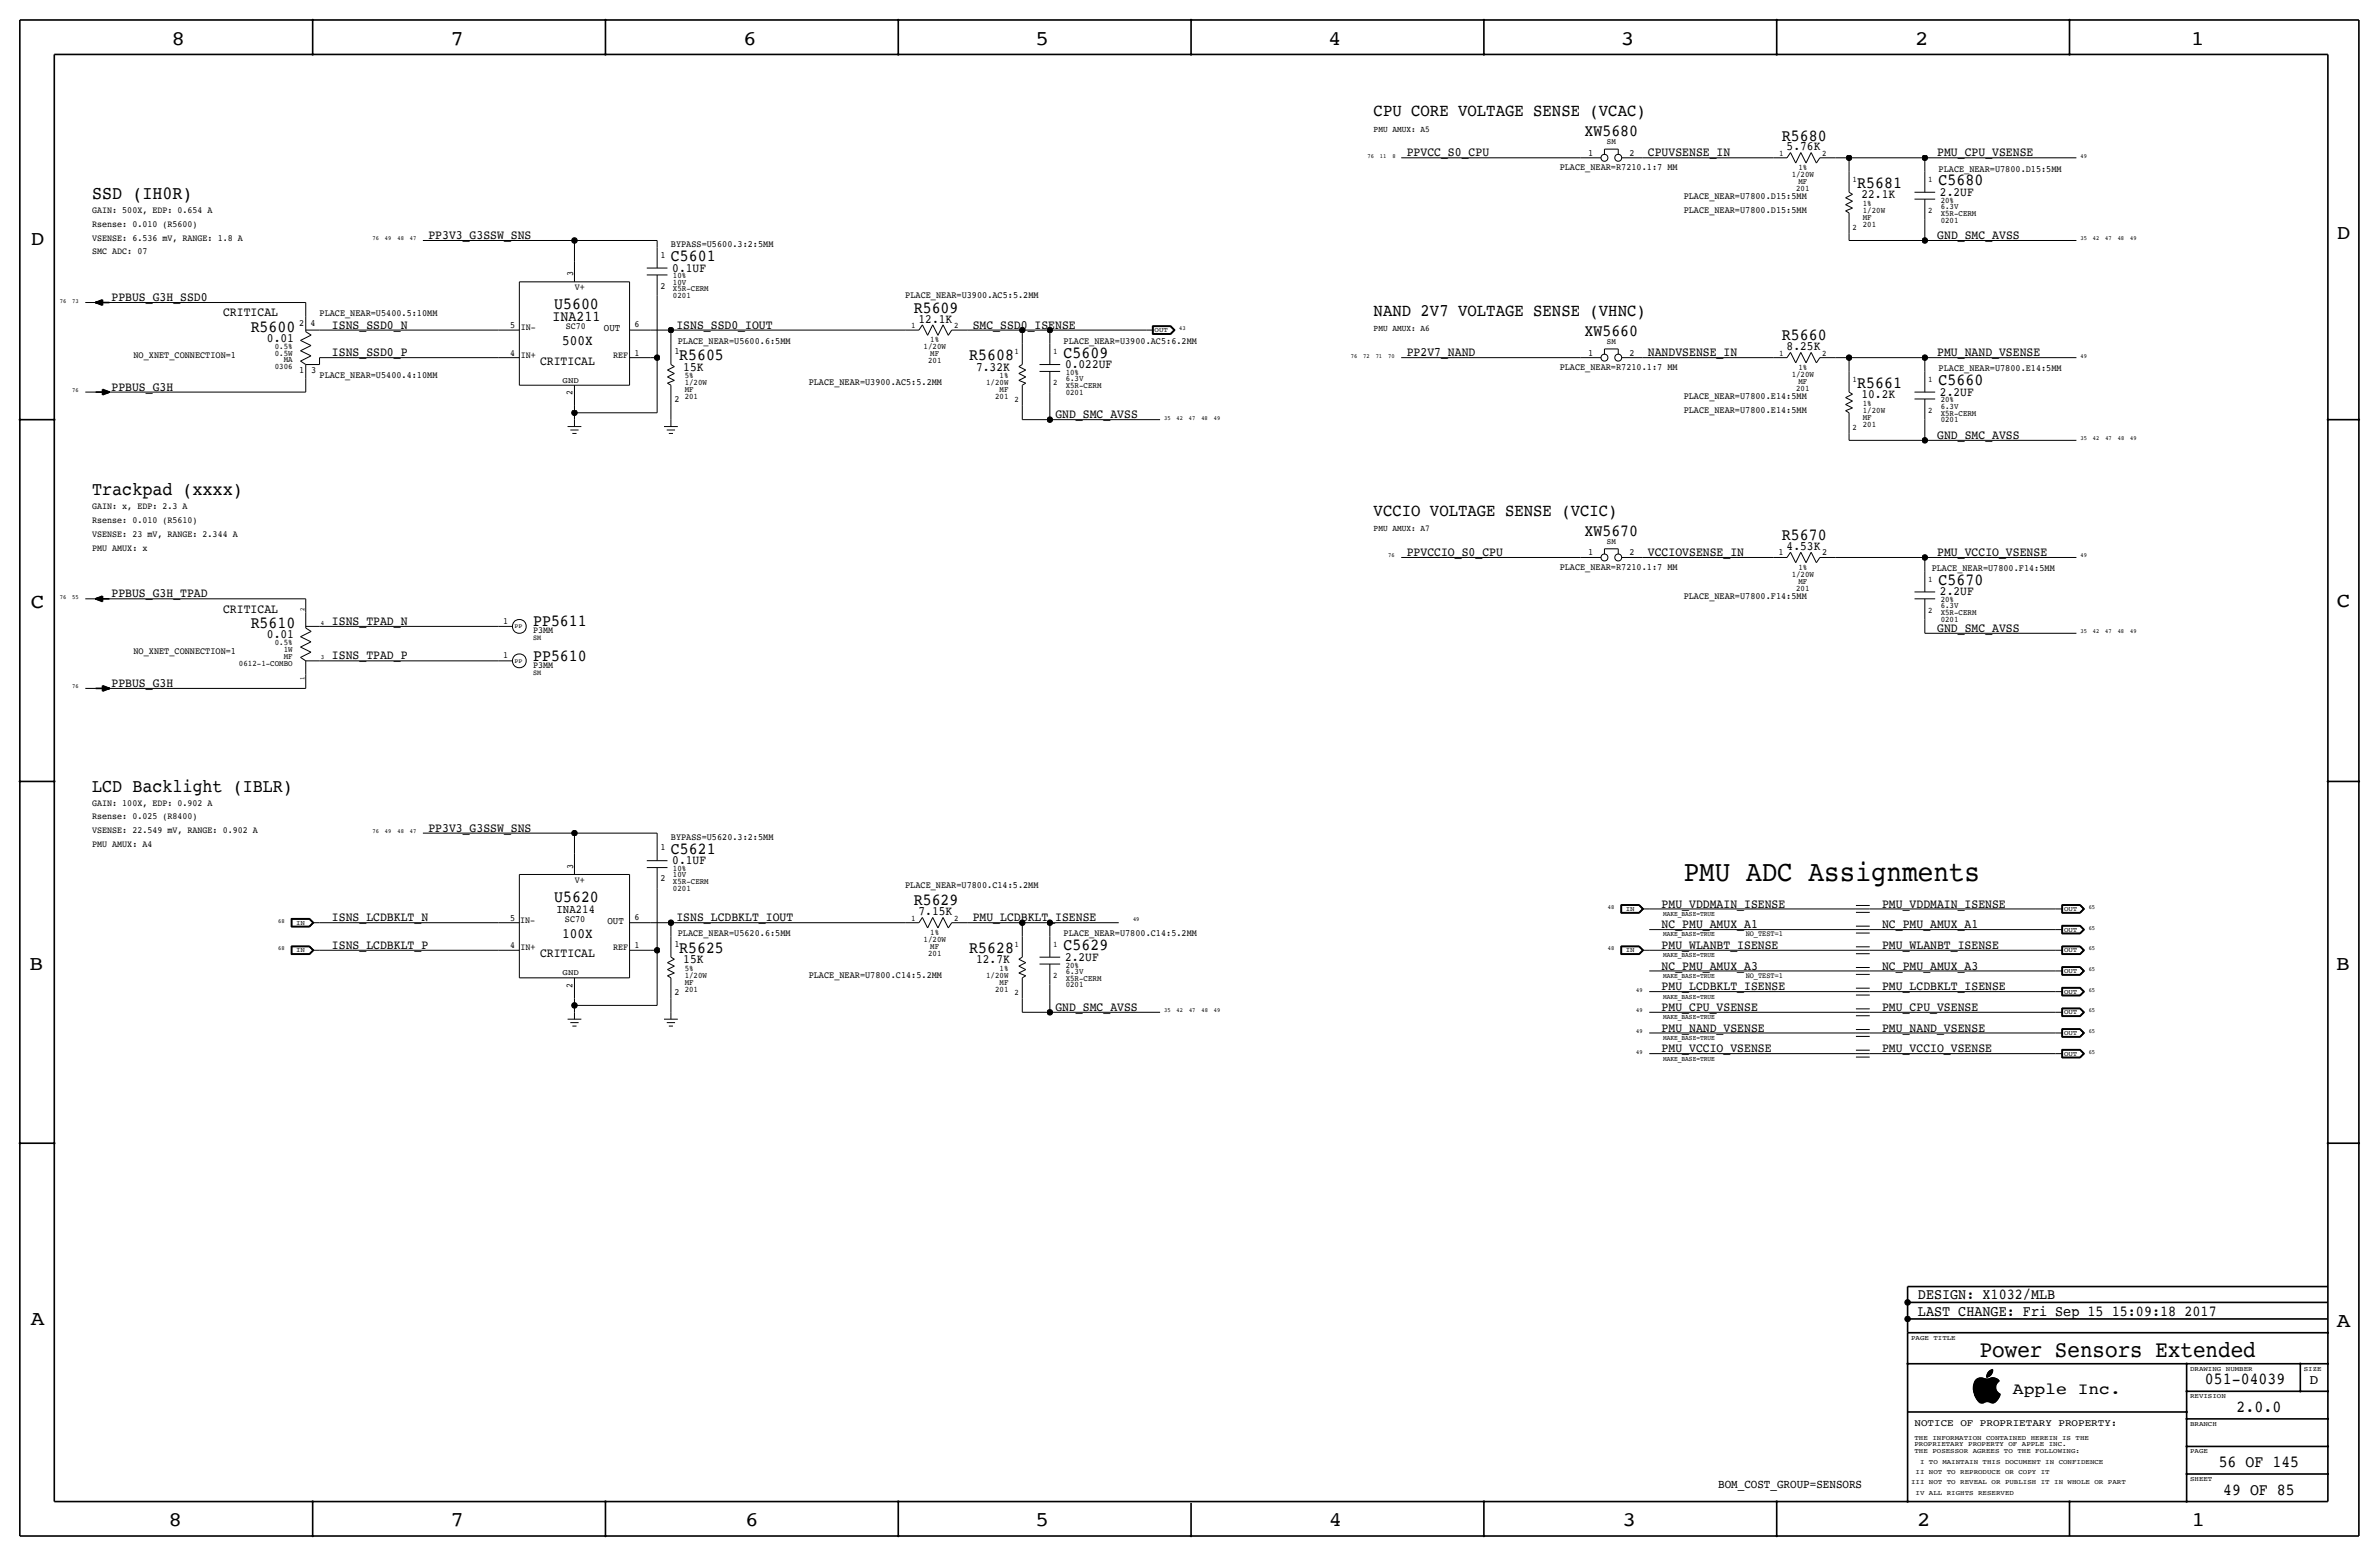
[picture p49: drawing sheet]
<svg xmlns="http://www.w3.org/2000/svg" width="877mm" height="574mm" viewBox="0 0 877 574" stroke-linecap="round" stroke-linejoin="round" font-family="sans-serif">
<defs><g id="words">
<text font-size="10.8" x="620.7" y="324.9">PMU ADC Assignments</text>
<text font-size="8.6" x="729.8" y="500.1">Power Sensors Extended</text>
<g font-size="7.6">
<text x="63.2" y="16.5">8</text>
<text x="166.1" y="16.5">7</text>
<text x="274" y="16.5">6</text>
<text x="381.7" y="16.5">5</text>
<text x="489.7" y="16.5">4</text>
<text x="597.6" y="16.5">3</text>
<text x="706.1" y="16.5">2</text>
<text x="807.7" y="16.5">1</text>
<text x="861.5" y="88.1">D</text>
<text x="11.4" y="90.4">D</text>
<text x="11.4" y="224.3">C</text>
<text x="861.5" y="223.8">C</text>
<text x="10.8" y="357.6">B</text>
<text x="861.3" y="357.4">B</text>
<text x="11.3" y="488.4">A</text>
<text x="861.5" y="489.2">A</text>
<text x="62.2" y="562.6">8</text>
<text x="166" y="562.6">7</text>
<text x="274.8" y="562.6">6</text>
<text x="381.7" y="562.6">5</text>
<text x="489.9" y="562.6">4</text>
<text x="598.1" y="562.6">3</text>
<text x="706.8" y="562.6">2</text>
<text x="807.9" y="562.6">1</text>
</g>
<g font-size="6.9">
<text x="34" y="73.4">SSD (IH0R)</text>
<text x="34" y="182.6">Trackpad (xxxx)</text>
<text x="34" y="291.8">LCD Backlight (IBLR)</text>
</g>
<g font-size="6.5">
<text x="506.4" y="42.9">CPU CORE VOLTAGE SENSE (VCAC)</text>
<text x="506.4" y="116.6">NAND 2V7 VOLTAGE SENSE (VHNC)</text>
<text x="506.4" y="190.2">VCCIO VOLTAGE SENSE (VCIC)</text>
</g>
<g font-size="6.2">
<text x="584.2" y="50.3">XW5680</text>
<text x="656.9" y="51.8">R5680</text>
<text x="684.7" y="69.3">R5681</text>
<text x="714.7" y="68.3">C5680</text>
<text x="247.3" y="96.3">C5601</text>
<text x="204.3" y="114">U5600</text>
<text x="336.9" y="115.3">R5609</text>
<text x="92.4" y="122.4">R5600</text>
<text x="584.2" y="124">XW5660</text>
<text x="656.9" y="125.5">R5660</text>
<text x="392.1" y="131.8">C5609</text>
<text x="250.4" y="132.8">R5605</text>
<text x="357.3" y="132.8">R5608</text>
<text x="684.7" y="143">R5661</text>
<text x="714.7" y="142">C5660</text>
<text x="584.2" y="197.6">XW5670</text>
<text x="656.9" y="199.1">R5670</text>
<text x="714.7" y="215.6">C5670</text>
<text x="92.4" y="231.6">R5610</text>
<text x="196.5" y="230.9">PP5611</text>
<text x="196.5" y="243.6">PP5610</text>
<text x="247.3" y="314.7">C5621</text>
<text x="204.3" y="332.5">U5620</text>
<text x="336.9" y="333.8">R5629</text>
<text x="250.4" y="351.3">R5625</text>
<text x="357.3" y="351.3">R5628</text>
<text x="392.1" y="350.3">C5629</text>
<text x="812.9" y="510.3">051-04039</text>
<text x="824.6" y="520.4">2.0.0</text>
<text x="818" y="540.8">56 OF 145</text>
<text x="819.6" y="550.9">49 OF 85</text>
</g>
<text font-size="6" x="742.1" y="513.9">Apple Inc.</text>
<g font-size="5.6">
<text x="707.1" y="478.8">DESIGN: X1032/MLB</text>
<text x="707.1" y="484.9">LAST CHANGE: Fri Sep 15 15:09:18 2017</text>
</g>
<text font-size="5.5" x="203.7" y="118.4">INA211</text>
<g font-size="5.3">
<text x="207.3" y="127.3">500X</text>
<text x="207.3" y="345.7">100X</text>
</g>
<text font-size="5" x="851.5" y="510.3">D</text>
<g font-size="4.7">
<text x="518.6" y="57.7">PPVCC_S0_CPU</text>
<text x="607.5" y="57.7">CPUVSENSE_IN</text>
<text x="658.7" y="55.4">5.76K</text>
<text x="714.2" y="57.7">PMU_CPU_VSENSE</text>
<text x="686.3" y="73.2">22.1K</text>
<text x="715.2" y="72.1">2.2UF</text>
<text x="157.9" y="88.1">PP3V3_G3SSW_SNS</text>
<text x="714.2" y="88.1">GND_SMC_AVSS</text>
<text x="247.9" y="100.1">0.1UF</text>
<text x="41.1" y="111">PPBUS_G3H_SSD0</text>
<text x="82.2" y="116.6">CRITICAL</text>
<text x="338.6" y="118.9">12.1K</text>
<text x="98.4" y="126">0.01</text>
<text x="122.4" y="121.2">ISNS_SSD0_N</text>
<text x="249.4" y="121.2">ISNS_SSD0_IOUT</text>
<text x="358.6" y="121.2">SMC_SSD0_ISENSE</text>
<text x="122.4" y="131.3">ISNS_SSD0_P</text>
<text x="518.6" y="131.3">PP2V7_NAND</text>
<text x="607.5" y="131.3">NANDVSENSE_IN</text>
<text x="658.7" y="129">8.25K</text>
<text x="714.2" y="131.3">PMU_NAND_VSENSE</text>
<text x="199.1" y="134.4">CRITICAL</text>
<text x="251.9" y="136.7">15K</text>
<text x="359.8" y="136.7">7.32K</text>
<text x="392.6" y="135.6">0.022UF</text>
<text x="41.1" y="144">PPBUS_G3H</text>
<text x="686.3" y="146.8">10.2K</text>
<text x="715.2" y="145.8">2.2UF</text>
<text x="389.1" y="154.2">GND_SMC_AVSS</text>
<text x="714.2" y="161.8">GND_SMC_AVSS</text>
<text x="658.7" y="202.7">4.53K</text>
<text x="518.6" y="205">PPVCCIO_S0_CPU</text>
<text x="607.5" y="205">VCCIOVSENSE_IN</text>
<text x="714.2" y="205">PMU_VCCIO_VSENSE</text>
<text x="41.1" y="220.2">PPBUS_G3H_TPAD</text>
<text x="715.2" y="219.5">2.2UF</text>
<text x="82.2" y="225.8">CRITICAL</text>
<text x="122.4" y="230.4">ISNS_TPAD_N</text>
<text x="714.2" y="232.9">GND_SMC_AVSS</text>
<text x="98.4" y="235.2">0.01</text>
<text x="122.4" y="243.1">ISNS_TPAD_P</text>
<text x="41.1" y="253.2">PPBUS_G3H</text>
<text x="157.9" y="306.6">PP3V3_G3SSW_SNS</text>
<text x="247.9" y="318.5">0.1UF</text>
<text x="612.6" y="334.5">PMU_VDDMAIN_ISENSE</text>
<text x="693.9" y="334.5">PMU_VDDMAIN_ISENSE</text>
<text x="122.4" y="339.6">ISNS_LCDBKLT_N</text>
<text x="249.4" y="339.6">ISNS_LCDBKLT_IOUT</text>
<text x="338.6" y="337.3">7.15K</text>
<text x="358.6" y="339.6">PMU_LCDBKLT_ISENSE</text>
<text x="612.6" y="342.1">NC_PMU_AMUX_A1</text>
<text x="693.9" y="342.1">NC_PMU_AMUX_A1</text>
<text x="122.4" y="349.8">ISNS_LCDBKLT_P</text>
<text x="199.1" y="352.8">CRITICAL</text>
<text x="612.6" y="349.8">PMU_WLANBT_ISENSE</text>
<text x="693.9" y="349.8">PMU_WLANBT_ISENSE</text>
<text x="251.9" y="355.1">15K</text>
<text x="359.8" y="355.1">12.7K</text>
<text x="392.6" y="354.1">2.2UF</text>
<text x="612.6" y="357.4">NC_PMU_AMUX_A3</text>
<text x="693.9" y="357.4">NC_PMU_AMUX_A3</text>
<text x="612.6" y="365">PMU_LCDBKLT_ISENSE</text>
<text x="693.9" y="365">PMU_LCDBKLT_ISENSE</text>
<text x="389.1" y="372.6">GND_SMC_AVSS</text>
<text x="612.6" y="372.6">PMU_CPU_VSENSE</text>
<text x="693.9" y="372.6">PMU_CPU_VSENSE</text>
<text x="612.6" y="380.2">PMU_NAND_VSENSE</text>
<text x="693.9" y="380.2">PMU_NAND_VSENSE</text>
<text x="612.6" y="387.9">PMU_VCCIO_VSENSE</text>
<text x="693.9" y="387.9">PMU_VCCIO_VSENSE</text>
</g>
<text font-size="4.5" x="633.4" y="548.4">BOM_COST_GROUP=SENSORS</text>
<text font-size="4.4" x="205.2" y="336.6">INA214</text>
<g font-size="3.8">
<text x="222.7" y="122">OUT</text>
<text x="224" y="340.4">OUT</text>
</g>
<text font-size="3.7" x="705.8" y="525.5">NOTICE OF PROPRIETARY PROPERTY:</text>
<g font-size="3.5">
<text x="585.5" y="57.4">1</text>
<text x="600.7" y="57.4">2</text>
<text x="575" y="62.7">PLACE_NEAR=R7210.1:7 MM</text>
<text x="714.7" y="63.2">PLACE_NEAR=U7800.D15:5MM</text>
<text x="620.7" y="73.4">PLACE_NEAR=U7800.D15:5MM</text>
<text x="34" y="78.5">GAIN: 500X, EDP: 0.654 A</text>
<text x="34" y="83.6">Rsense: 0.010 (R5600)</text>
<text x="620.7" y="78.5">PLACE_NEAR=U7800.D15:5MM</text>
<text x="34" y="88.6">VSENSE: 6.536 mV, RANGE: 1.8 A</text>
<text x="34" y="93.7">SMC ADC: 07</text>
<text x="243.5" y="95">1</text>
<text x="247.3" y="91.2">BYPASS=U5600.3:2:5MM</text>
<text x="211.3" y="101.9" transform="rotate(-90 211.3 101.9)">3</text>
<text x="211.9" y="106.9">V+</text>
<text x="243.5" y="106.4">2</text>
<text x="333.8" y="110">PLACE_NEAR=U3900.AC5:5.2MM</text>
<text x="117.8" y="116.6">PLACE_NEAR=U5400.5:10MM</text>
<text x="110.3" y="120.1">2</text>
<text x="114.5" y="120.1">4</text>
<text x="188.1" y="120.9">5</text>
<text x="192" y="121.7">IN-</text>
<text x="208.6" y="121.4">SC70</text>
<text x="233.9" y="120.7">6</text>
<text x="49.2" y="131.8">NO_XNET_CONNECTION=1</text>
<text x="188.1" y="131.1">4</text>
<text x="192" y="131.8">IN+</text>
<text x="226" y="131.8">REF</text>
<text x="233.9" y="131.1">1</text>
<text x="248.6" y="130.6">1</text>
<text x="249.9" y="126.7">PLACE_NEAR=U5600.6:5MM</text>
<text x="392.1" y="126.7">PLACE_NEAR=U3900.AC5:6.2MM</text>
<text x="585.5" y="131.1">1</text>
<text x="600.7" y="131.1">2</text>
<text x="110.3" y="137.7">1</text>
<text x="114.8" y="137.7">3</text>
<text x="575" y="136.4">PLACE_NEAR=R7210.1:7 MM</text>
<text x="714.7" y="136.9">PLACE_NEAR=U7800.E14:5MM</text>
<text x="117.8" y="139.4">PLACE_NEAR=U5400.4:10MM</text>
<text x="298.1" y="142">PLACE_NEAR=U3900.AC5:5.2MM</text>
<text x="211" y="145.6" transform="rotate(-90 211 145.6)">2</text>
<text x="248.6" y="148.3">2</text>
<text x="620.7" y="147.1">PLACE_NEAR=U7800.E14:5MM</text>
<text x="620.7" y="152.1">PLACE_NEAR=U7800.E14:5MM</text>
<text x="34" y="187.7">GAIN: x, EDP: 2.3 A</text>
<text x="34" y="197.9">VSENSE: 23 mV, RANGE: 2.344 A</text>
<text x="34" y="192.8">Rsense: 0.010 (R5610)</text>
<text x="34" y="202.9">PMU AMUX: x</text>
<text x="585.5" y="204.7">1</text>
<text x="600.7" y="204.7">2</text>
<text x="655.7" y="204.7">1</text>
<text x="671.8" y="204.7">2</text>
<text x="575" y="210.1">PLACE_NEAR=R7210.1:7 MM</text>
<text x="712.2" y="210.6">PLACE_NEAR=U7800.F14:5MM</text>
<text x="620.7" y="220.7">PLACE_NEAR=U7800.F14:5MM</text>
<text x="185.6" y="229.9">1</text>
<text x="196.5" y="233.4">P3MM</text>
<text x="49.2" y="241">NO_XNET_CONNECTION=1</text>
<text x="185.6" y="242.6">1</text>
<text x="196.5" y="246.1">P3MM</text>
<text x="34" y="296.9">GAIN: 100X, EDP: 0.902 A</text>
<text x="34" y="302">Rsense: 0.025 (R8400)</text>
<text x="34" y="307.1">VSENSE: 22.549 mV, RANGE: 0.902 A</text>
<text x="247.3" y="309.6">BYPASS=U5620.3:2:5MM</text>
<text x="34" y="312.2">PMU AMUX: A4</text>
<text x="243.5" y="313.4">1</text>
<text x="211.3" y="320.3" transform="rotate(-90 211.3 320.3)">3</text>
<text x="211.9" y="325.4">V+</text>
<text x="243.5" y="324.9">2</text>
<text x="333.7" y="327.4">PLACE_NEAR=U7800.C14:5.2MM</text>
<text x="188.1" y="339.3">5</text>
<text x="191.8" y="340.1">IN-</text>
<text x="208.3" y="339.9">SC70</text>
<text x="233.9" y="339.1">6</text>
<text x="249.9" y="345.2">PLACE_NEAR=U5620.6:5MM</text>
<text x="392.1" y="345.2">PLACE_NEAR=U7800.C14:5.2MM</text>
<text x="188.1" y="349.5">4</text>
<text x="191.9" y="350.3">IN+</text>
<text x="226" y="350.3">REF</text>
<text x="233.9" y="349.5">1</text>
<text x="248.6" y="349">1</text>
<text x="211" y="364.1" transform="rotate(-90 211 364.1)">2</text>
<text x="298.1" y="360.4">PLACE_NEAR=U7800.C14:5.2MM</text>
<text x="248.6" y="366.8">2</text>
</g>
<g font-size="3.2">
<text x="506.4" y="48.5">PMU AMUX: A5</text>
<text x="506.4" y="122.2">PMU AMUX: A6</text>
<text x="506.4" y="195.8">PMU AMUX: A7</text>
</g>
<g font-size="3.1">
<text x="592.4" y="53.1">SM</text>
<text x="655.9" y="57.4">1</text>
<text x="671.8" y="57.4">2</text>
<text x="660.5" y="65.3">1/20W</text>
<text x="663" y="62.7">1%</text>
<text x="662.2" y="70.4">201</text>
<text x="663" y="67.8">MF</text>
<text x="683" y="67.1">1</text>
<text x="710.9" y="67.1">1</text>
<text x="686.8" y="75.9">1%</text>
<text x="715.5" y="77">6.3V</text>
<text x="715.5" y="74.7">20%</text>
<text x="686.8" y="83.6">201</text>
<text x="686.8" y="78.5">1/20W</text>
<text x="686.8" y="81">MF</text>
<text x="710.9" y="78.5">2</text>
<text x="715.5" y="79.5">X5R-CERM</text>
<text x="715.5" y="82">0201</text>
<text x="683" y="84.8">2</text>
<text x="248.1" y="104.9">10V</text>
<text x="248.1" y="102.6">10%</text>
<text x="248.1" y="107.4">X5R-CERM</text>
<text x="248.1" y="110">0201</text>
<text x="335.9" y="120.9">1</text>
<text x="351.7" y="120.9">2</text>
<text x="101.3" y="131.1">0.5W</text>
<text x="101.3" y="128.5">0.5%</text>
<text x="340.5" y="128.8">1/20W</text>
<text x="343" y="126.2">1%</text>
<text x="343" y="131.3">MF</text>
<text x="374" y="130.6">1</text>
<text x="388.3" y="130.6">1</text>
<text x="592.4" y="126.7">SM</text>
<text x="655.9" y="131.1">1</text>
<text x="671.8" y="131.1">2</text>
<text x="101.3" y="136.1">0306</text>
<text x="104.6" y="133.6">MA</text>
<text x="342.2" y="133.9">201</text>
<text x="663" y="136.4">1%</text>
<text x="252.4" y="139.4">5%</text>
<text x="252.4" y="142">1/20W</text>
<text x="363.6" y="142">1/20W</text>
<text x="368.5" y="139.4">1%</text>
<text x="388.3" y="142">2</text>
<text x="392.9" y="138.2">10%</text>
<text x="392.9" y="140.5">6.3V</text>
<text x="392.9" y="143">X5R-CERM</text>
<text x="660.5" y="138.9">1/20W</text>
<text x="663" y="141.5">MF</text>
<text x="683" y="140.7">1</text>
<text x="710.9" y="140.7">1</text>
<text x="252.4" y="144.5">MF</text>
<text x="252.4" y="147.1">201</text>
<text x="366.9" y="147.1">201</text>
<text x="368.5" y="144.5">MF</text>
<text x="374" y="148.3">2</text>
<text x="392.9" y="145.5">0201</text>
<text x="662.2" y="144">201</text>
<text x="686.8" y="149.6">1%</text>
<text x="715.5" y="148.3">20%</text>
<text x="686.8" y="152.1">1/20W</text>
<text x="686.8" y="154.7">MF</text>
<text x="710.9" y="152.1">2</text>
<text x="715.5" y="150.6">6.3V</text>
<text x="715.5" y="153.2">X5R-CERM</text>
<text x="715.5" y="155.7">0201</text>
<text x="683" y="158.5">2</text>
<text x="686.8" y="157.2">201</text>
<text x="592.4" y="200.4">SM</text>
<text x="660.5" y="212.6">1/20W</text>
<text x="663" y="215.1">MF</text>
<text x="663" y="210.1">1%</text>
<text x="710.9" y="214.4">1</text>
<text x="662.2" y="217.7">201</text>
<text x="715.5" y="222">20%</text>
<text x="710.9" y="225.8">2</text>
<text x="715.5" y="224.3">6.3V</text>
<text x="715.5" y="226.8">X5R-CERM</text>
<text x="715.5" y="229.4">0201</text>
<text x="101.3" y="237.7">0.5%</text>
<text x="88.1" y="245.4">0612-1-COMBO</text>
<text x="104.6" y="242.8">MF</text>
<text x="104.6" y="240.3">1W</text>
<text x="248.1" y="323.3">10V</text>
<text x="248.1" y="321.1">10%</text>
<text x="248.1" y="325.9">X5R-CERM</text>
<text x="248.1" y="328.4">0201</text>
<text x="335.9" y="339.3">1</text>
<text x="351.7" y="339.3">2</text>
<text x="340.5" y="347.2">1/20W</text>
<text x="343" y="344.7">1%</text>
<text x="342.2" y="352.3">201</text>
<text x="343" y="349.8">MF</text>
<text x="374" y="349">1</text>
<text x="388.3" y="349">1</text>
<text x="252.4" y="357.9">5%</text>
<text x="368.5" y="357.9">1%</text>
<text x="392.9" y="358.9">6.3V</text>
<text x="392.9" y="356.6">20%</text>
<text x="252.4" y="360.4">1/20W</text>
<text x="252.4" y="363">MF</text>
<text x="252.4" y="365.5">201</text>
<text x="363.6" y="360.4">1/20W</text>
<text x="366.9" y="365.5">201</text>
<text x="368.5" y="363">MF</text>
<text x="388.3" y="360.4">2</text>
<text x="392.9" y="361.4">X5R-CERM</text>
<text x="392.9" y="364">0201</text>
<text x="374" y="366.8">2</text>
</g>
<g font-size="3">
<text x="207.4" y="141">GND</text>
<text x="207.4" y="359.5">GND</text>
</g>
<g font-size="2.9">
<text x="643.6" y="345.2">NO_TEST=1</text>
<text x="643.6" y="360.4">NO_TEST=1</text>
</g>
<g font-size="2.8">
<text x="196.5" y="236">SM</text>
<text x="196.5" y="248.7">SM</text>
</g>
<g font-size="2.6">
<text x="613.1" y="337.6">MAKE_BASE=TRUE</text>
<text x="613.1" y="345.2">MAKE_BASE=TRUE</text>
<text x="613.1" y="352.8">MAKE_BASE=TRUE</text>
<text x="613.1" y="360.4">MAKE_BASE=TRUE</text>
<text x="613.1" y="368">MAKE_BASE=TRUE</text>
<text x="613.1" y="375.7">MAKE_BASE=TRUE</text>
<text x="613.1" y="383.3">MAKE_BASE=TRUE</text>
<text x="613.1" y="390.9">MAKE_BASE=TRUE</text>
</g>
<g font-size="2.5">
<text x="425.7" y="122.4">OUT</text>
<text x="599.4" y="335.8">IN</text>
<text x="760.9" y="335.8">OUT</text>
<text x="109.2" y="340.9">IN</text>
<text x="760.9" y="343.4">OUT</text>
<text x="109.2" y="351">IN</text>
<text x="599.4" y="351">IN</text>
<text x="760.9" y="351">OUT</text>
<text x="760.9" y="358.6">OUT</text>
<text x="760.9" y="366.3">OUT</text>
<text x="760.9" y="373.9">OUT</text>
<text x="760.9" y="381.5">OUT</text>
<text x="760.9" y="389.1">OUT</text>
<text x="704.5" y="493.8">PAGE TITLE</text>
<text x="807.4" y="505.2">DRAWING NUMBER</text>
<text x="849.3" y="505.2">SIZE</text>
<text x="807.4" y="515.4">REVISION</text>
<text x="807.4" y="525.5">BRANCH</text>
<text x="705.8" y="533.1">PROPRIETARY PROPERTY OF APPLE INC.</text>
<text x="705.8" y="530.6">THE INFORMATION CONTAINED HEREIN IS THE</text>
<text x="705.8" y="535.7">THE POSESSOR AGREES TO THE FOLLOWING:</text>
<text x="707.8" y="539.5">I TO MAINTAIN THIS DOCUMENT IN CONFIDENCE</text>
<text x="807.4" y="535.7">PAGE</text>
<text x="706.2" y="543.3">II NOT TO REPRODUCE OR COPY IT</text>
<text x="807.4" y="545.8">SHEET</text>
<text x="704.5" y="547.1">III NOT TO REVEAL OR PUBLISH IT IN WHOLE OR PART</text>
<text x="706.2" y="550.9">IV ALL RIGHTS RESERVED</text>
</g>
<g font-size="2.4">
<text x="112.2" y="225.3" transform="rotate(-90 112.2 225.3)">2</text>
<text x="118.3" y="230.4">4</text>
<text x="118.3" y="243.1">3</text>
<text x="112.2" y="250.5" transform="rotate(-90 112.2 250.5)">1</text>
</g>
<g font-size="2.3">
<text x="504.2" y="58.2">76</text>
<text x="508.8" y="58.2">11</text>
<text x="513.3" y="58.2">8</text>
<text x="767" y="58.2">49</text>
<text x="137.4" y="88.6">76</text>
<text x="141.9" y="88.6">49</text>
<text x="146.5" y="88.6">48</text>
<text x="151.1" y="88.6">47</text>
<text x="767" y="88.6">35</text>
<text x="771.6" y="88.6">42</text>
<text x="776.2" y="88.6">47</text>
<text x="780.7" y="88.6">48</text>
<text x="785.3" y="88.6">49</text>
<text x="22" y="111.5">76</text>
<text x="26.6" y="111.5">73</text>
<text x="434.7" y="121.7">43</text>
<text x="498" y="131.8">76</text>
<text x="502.6" y="131.8">72</text>
<text x="507.2" y="131.8">71</text>
<text x="511.8" y="131.8">70</text>
<text x="767" y="131.8">49</text>
<text x="26.6" y="144.5">76</text>
<text x="429.2" y="154.7">35</text>
<text x="433.8" y="154.7">42</text>
<text x="438.3" y="154.7">47</text>
<text x="442.9" y="154.7">48</text>
<text x="447.5" y="154.7">49</text>
<text x="767" y="162.3">35</text>
<text x="771.6" y="162.3">42</text>
<text x="776.2" y="162.3">47</text>
<text x="780.7" y="162.3">48</text>
<text x="785.3" y="162.3">49</text>
<text x="511.8" y="205.5">76</text>
<text x="767" y="205.5">49</text>
<text x="22" y="220.7">76</text>
<text x="26.6" y="220.7">55</text>
<text x="189.7" y="231.6">PP</text>
<text x="767" y="233.4">35</text>
<text x="771.6" y="233.4">42</text>
<text x="776.2" y="233.4">47</text>
<text x="780.7" y="233.4">48</text>
<text x="785.3" y="233.4">49</text>
<text x="189.7" y="244.3">PP</text>
<text x="26.6" y="253.7">76</text>
<text x="137.4" y="307.1">76</text>
<text x="141.9" y="307.1">49</text>
<text x="146.5" y="307.1">48</text>
<text x="151.1" y="307.1">47</text>
<text x="592.7" y="335">48</text>
<text x="770" y="335">65</text>
<text x="102.5" y="340.1">68</text>
<text x="417.7" y="339.6">49</text>
<text x="770" y="342.6">65</text>
<text x="102.5" y="350.3">68</text>
<text x="592.7" y="350.3">48</text>
<text x="770" y="350.3">65</text>
<text x="770" y="357.9">65</text>
<text x="603.2" y="365.5">49</text>
<text x="770" y="365.5">65</text>
<text x="429.2" y="373.1">35</text>
<text x="433.8" y="373.1">42</text>
<text x="438.3" y="373.1">47</text>
<text x="442.9" y="373.1">48</text>
<text x="447.5" y="373.1">49</text>
<text x="603.2" y="373.1">49</text>
<text x="770" y="373.1">65</text>
<text x="603.2" y="380.7">49</text>
<text x="770" y="380.7">65</text>
<text x="603.2" y="388.4">49</text>
<text x="770" y="388.4">65</text>
</g>
</g></defs>
<g fill="none" stroke="#000" stroke-width=".37">
<path d="M516.6 58.2h66zM582.6 58.2h7.6zM591.5 55v1.9zM591.5 55h5.1zM596.6 55v1.9zM597.9 58.2h7.6zM605.5 58.2h48.2zM653.7 58.2h5.1zM660.1 56.2l1.9 3.9zM660.1 56.2l-1.3 2zM663.9 56.2l-1.9 3.9zM663.9 56.2l1.9 3.9z"/>
<path d="M667.7 56.2l-1.9 3.9zM667.7 56.2l1.9 3.9zM670.9 58.2h5.7zM670.9 58.2l-1.3 1.9zM676.6 58.2h5.1zM681.7 58.2h27.9zM681.7 58.2v5zM709.6 58.2v5zM709.6 58.2h55.9zM680.4 77.7l1.3 .8zM680.4 75.4l2.6 1.3zM680.4 72.9l2.6 1.3z"/>
<path d="M680.4 77.7l2.6-1zM680.4 75.4l2.6-1.2zM680.4 72.9l2.6-1.3zM681.7 78.5v7.6zM681.7 63.2v7.7zM681.7 70.9l1.3 .7zM705.8 70.9h7.6zM705.8 73.4h7.6zM709.6 63.2v7.7zM709.6 73.4v7.6zM155.9 88.6h55.9zM211.8 88.6v7.7z"/>
<path d="M211.8 96.3v7.6zM211.8 88.6h30.5zM238.5 98.8h7.6zM242.3 88.6v2.6zM242.3 91.2v7.6zM681.7 88.6h27.9zM681.7 86.1v2.5zM709.6 88.6h55.9zM709.6 81v7.6zM31.4 111.5h81.3zM112.7 111.5v5.1zM112.7 116.6v5.7z"/>
<path d="M191.5 103.9h40.6zM191.5 103.9v38.1zM232.1 103.9v38.1zM238.5 101.3h7.6zM242.3 109v22.8zM242.3 101.3v7.7zM340.1 119.7l1.9 3.9zM340.1 119.7l-1.3 2zM343.9 119.7l-1.9 3.9zM343.9 119.7l1.9 3.9zM347.7 119.7l-1.9 3.9zM347.7 119.7l1.9 3.9z"/>
<path d="M110.8 133.1l3.9-1.9zM110.8 125.5l3.9-2zM110.8 125.5l3.9 1.9zM110.8 129.3l3.9 1.9zM110.8 129.3l3.9-1.9zM110.8 133.1l1.9 1.3zM112.7 122.3l2.1 1.2zM112.7 139.4v5.1zM112.7 134.4h5.1zM112.7 121.7h5.1zM112.7 134.4v5zM117.8 121.7h66z"/>
<path d="M117.8 131.8h66zM117.8 131.8v2.6zM183.8 131.8h7.7zM183.8 121.7h7.7zM232.1 131.8h7.6zM232.1 121.7h7.6zM239.7 121.7h7.6zM239.7 131.8h2.6zM242.3 131.8v20.3zM246.1 138.9l2.5 1.3zM246.1 136.4l2.5 1.3zM246.1 138.9l2.5-1.2z"/>
<path d="M246.1 136.4l2.5-1.3zM247.3 121.7h86.4zM247.3 121.7v5zM247.3 126.7v7.7zM247.3 134.4l1.3 .7zM333.7 121.7h5.1zM350.9 121.7h5.7zM350.9 121.7l-1.3 1.9zM356.6 121.7h20.3zM375.6 137.7l2.6 1.2zM375.6 135.1l2.6 1.3zM375.6 137.7l2.6-1.3z"/>
<path d="M375.6 135.1l1.3-.7zM376.9 121.7h10.1zM376.9 121.7v5zM376.9 126.7v7.7zM383.2 136.9h7.7zM383.2 134.4h7.7zM387 121.7v5zM387 126.7v7.7zM387 136.9v7.6zM387 121.7h35.6zM422.6 121.7h2.5zM424.8 123.2h6.8z"/>
<path d="M424.8 120.1v3.1zM424.8 120.1h6.8zM424.9 120.2h6.7zM424.9 120.2v2.9zM424.9 123.1h6.7zM425 120.3v2.7zM425 123h6.5zM425 120.3h6.5zM425.1 120.4h6.4zM425.1 120.4v2.5zM425.1 122.9h6.4zM431.5 120.4l1.3 1.3z"/>
<path d="M431.5 122.9l1.3-1.2zM431.5 120.3l1.4 1.4zM431.5 123l1.4-1.3zM431.6 123.1l1.5-1.4zM431.6 120.2l1.5 1.5zM431.6 120.1l1.6 1.6zM431.6 123.2l1.6-1.5zM516.6 131.8h66zM582.6 131.8h7.6zM591.5 128.6v2zM591.5 128.6h5.1zM596.6 128.6v2z"/>
<path d="M597.9 131.8h7.6zM605.5 131.8h48.2zM653.7 131.8h5.1zM660.1 129.9l1.9 3.9zM660.1 129.9l-1.3 1.9zM663.9 129.9l-1.9 3.9zM663.9 129.9l1.9 3.9zM667.7 129.9l-1.9 3.9zM667.7 129.9l1.9 3.9zM670.9 131.8h5.7zM670.9 131.8l-1.3 2zM676.6 131.8h5.1z"/>
<path d="M681.7 131.8h27.9zM681.7 131.8v5.1zM681.7 136.9v7.6zM709.6 131.8v5.1zM709.6 131.8h55.9zM709.6 136.9v7.6zM31.4 144.5h81.3zM191.5 142h40.6zM209.2 157.2h5.1zM210.3 158.5h3zM211 159.8h1.5zM211.8 152.1v2.6z"/>
<path d="M211.8 152.1h30.5zM211.8 149.6v2.5zM211.8 142v7.6zM211.8 154.7v2.5zM244.8 157.2h5.1zM245.8 158.5h3.1zM246.1 141.2l1.2 .8zM246.1 141.2l2.5-1zM246.6 159.8h1.5zM247.3 149.6v5.1zM247.3 154.7v2.5zM247.3 142v7.6z"/>
<path d="M375.6 140.2l2.6 1zM375.6 140.2l2.6-1.3zM376.9 142l1.3-.8zM376.9 154.7h10.1zM376.9 149.6v5.1zM376.9 142v7.6zM387 144.5v10.2zM387 154.7h40.7zM680.4 151.4l1.3 .7zM680.4 149.1l2.6 1.3zM680.4 146.6l2.6 1.2zM680.4 151.4l2.6-1z"/>
<path d="M680.4 149.1l2.6-1.3zM680.4 146.6l2.6-1.3zM681.7 159.8v2.5zM681.7 152.1v7.7zM681.7 144.5l1.3 .8zM705.8 144.5h7.6zM705.8 147.1h7.6zM709.6 154.7v7.6zM709.6 147.1v7.6zM681.7 162.3h27.9zM709.6 162.3h55.9zM516.6 205.5h66z"/>
<path d="M582.6 205.5h7.6zM591.5 202.3v1.9zM591.5 202.3h5.1zM596.6 202.3v1.9zM597.9 205.5h7.6zM605.5 205.5h48.2zM653.7 205.5h5.1zM660.1 203.6l1.9 3.8zM660.1 203.6l-1.3 1.9zM663.9 203.6l-1.9 3.8zM663.9 203.6l1.9 3.8zM667.7 203.6l-1.9 3.8z"/>
<path d="M667.7 203.6l1.9 3.8zM670.9 205.5h5.7zM670.9 205.5l-1.3 1.9zM676.6 205.5h33zM705.8 218.2h7.6zM709.6 205.5v5.1zM709.6 205.5h55.9zM709.6 210.6v7.6zM31.4 220.7h81.3zM110.8 234.7l3.9-1.9zM110.8 234.7l3.9 1.9zM110.8 238.5l3.9 1.9z"/>
<path d="M110.8 238.5l3.9-1.9zM112.7 231.5l2.1 1.3zM112.7 220.7v5.1zM112.7 230.9h5.1zM112.7 225.8v5.7zM117.8 230.9h66zM183.8 230.9h5.1zM705.8 220.7h7.6zM709.6 233.4h55.9zM709.6 228.3v5.1zM709.6 220.7v7.6zM31.4 253.7h81.3z"/>
<path d="M110.8 242.3l3.9-1.9zM110.8 242.3l1.9 1.3zM112.7 248.7v5zM112.7 243.6h5.1zM112.7 243.6v5.1zM117.8 243.6h66zM183.8 243.6h5.1zM155.9 307.1h55.9zM211.8 307.1v7.6zM211.8 314.7v7.6zM211.8 307.1h30.5zM238.5 317.2h7.6z"/>
<path d="M238.5 319.8h7.6zM242.3 307.1v2.5zM242.3 309.6v7.6zM242.3 319.8v7.6zM107.3 338.5h6.8zM107.3 338.5v3.2zM107.4 338.6v3zM107.4 338.6h6.7zM107.5 338.7v2.8zM107.5 338.7h6.5zM107.6 338.8h6.4zM107.6 338.8v2.6z"/>
<path d="M114 338.8l1.3 1.3zM114 338.7l1.4 1.4zM114.1 338.6l1.5 1.5zM114.1 338.5l1.6 1.6zM191.5 322.3h40.6zM191.5 322.3v38.1zM232.1 322.3v38.1zM242.3 327.4v22.9zM340.1 338.2l1.9 3.8zM340.1 338.2l-1.3 1.9zM343.9 338.2l-1.9 3.8zM343.9 338.2l1.9 3.8z"/>
<path d="M347.7 338.2l-1.9 3.8zM347.7 338.2l1.9 3.8zM597.6 333.5v3.1zM597.6 336.6h6.8zM597.6 333.5h6.8zM597.7 333.6v2.9zM597.7 336.5h6.6zM597.7 333.6h6.6zM597.8 333.7v2.7zM597.8 336.4h6.5zM597.8 333.7h6.5zM597.9 333.8h6.3z"/>
<path d="M597.9 333.8v2.5zM597.9 336.3h6.3zM604.2 336.3l1.3-1.3zM604.2 333.8l1.3 1.2zM604.3 333.7l1.3 1.3zM604.3 333.6l1.5 1.4zM604.3 336.5l1.5-1.5zM604.4 333.5l1.5 1.5zM605.5 335h2.5zM605.6 335l-1.3 1.4zM605.9 335l-1.5 1.6zM608 335h76.2z"/>
<path d="M684.2 336.3h5.1zM684.2 335h5.1zM684.2 333.8h5.1zM689.3 335h68.6zM757.9 335h2.5zM760.1 333.5h6.8zM760.1 336.6h6.8zM760.1 333.5v3.1zM760.2 333.6v2.9zM760.2 336.5h6.7zM760.2 333.6h6.7zM760.3 333.7h6.5z"/>
<path d="M760.3 333.7v2.7zM760.3 336.4h6.5zM760.4 333.8h6.4zM760.4 333.8v2.5zM760.4 336.3h6.4zM766.8 336.3l1.2-1.3zM766.8 333.8l1.2 1.2zM766.8 336.4l1.4-1.4zM766.8 333.7l1.4 1.3zM766.9 336.5l1.4-1.5zM766.9 333.6l1.4 1.4zM766.9 333.5l1.6 1.5z"/>
<path d="M766.9 336.6l1.6-1.6zM107.3 348.7h6.8zM107.3 348.7v3.1zM107.3 351.8h6.8zM107.3 341.7h6.8zM107.4 348.8v2.9zM107.4 351.7h6.7zM107.4 341.6h6.7zM107.4 348.8h6.7zM107.5 348.9v2.7zM107.5 351.6h6.5zM107.5 341.5h6.5z"/>
<path d="M107.5 348.9h6.5zM107.6 349h6.4zM107.6 349v2.5zM107.6 351.5h6.4zM107.6 341.4h6.4zM114 351.5l1.3-1.2zM114 341.4l1.3-1.3zM114 349l1.3 1.3zM114 348.9l1.4 1.4zM114.1 348.8l1.5 1.5zM114.1 351.7l1.5-1.4zM114.1 341.6l1.5-1.5z"/>
<path d="M114.1 351.8l1.6-1.5zM114.1 341.7l1.6-1.6zM114.1 348.7l1.6 1.6zM115.3 350.3h2.5zM115.3 340.1h2.5zM115.4 350.3l-1.4 1.3zM115.4 340.1l-1.4 1.4zM117.8 350.3h66zM117.8 340.1h66zM183.8 340.1h7.7zM183.8 350.3h7.7zM232.1 340.1h7.6z"/>
<path d="M232.1 350.3h7.6zM239.7 340.1h7.6zM239.7 350.3h2.6zM242.3 350.3v20.3zM246.1 359.7l1.2 .7zM246.1 357.4l2.5 1.2zM246.1 354.8l2.5 1.3zM246.1 359.7l2.5-1.1zM246.1 357.4l2.5-1.3zM246.1 354.8l2.5-1.2zM247.3 340.1h86.4zM247.3 340.1v5.1z"/>
<path d="M247.3 345.2v7.6zM247.3 352.8l1.3 .8zM333.7 340.1h5.1zM350.9 340.1h5.7zM350.9 340.1l-1.3 1.9zM356.6 340.1h20.3zM375.6 358.6l2.6 1.1zM375.6 356.1l2.6 1.3zM375.6 353.6l2.6 1.2zM375.6 358.6l2.6-1.2zM375.6 356.1l2.6-1.3zM375.6 353.6l1.3-.8z"/>
<path d="M376.9 340.1h10.1zM376.9 340.1v5.1zM376.9 345.2v7.6zM383.2 355.3h7.7zM383.2 352.8h7.7zM387 340.1h25.4zM387 340.1v5.1zM387 345.2v7.6zM387 355.3v7.7zM597.6 348.7v3.1zM597.6 351.8h6.8zM597.6 348.7h6.8z"/>
<path d="M597.7 348.8v2.9zM597.7 351.7h6.6zM597.7 348.8h6.6zM597.8 348.9v2.7zM597.8 351.6h6.5zM597.8 348.9h6.5zM597.9 349h6.3zM597.9 349v2.5zM597.9 351.5h6.3zM604.2 351.5l1.3-1.2zM604.2 349l1.3 1.3zM604.3 348.9l1.3 1.4z"/>
<path d="M604.3 351.6l1.3-1.3zM604.3 348.8l1.5 1.5zM604.3 351.7l1.5-1.4zM604.4 348.7l1.5 1.6zM604.4 351.8l1.5-1.5zM605.5 350.3h2.5zM608 342.6h76.2zM608 357.9h76.2zM608 350.3h76.2zM684.2 359.2h5.1zM684.2 357.9h5.1zM684.2 356.6h5.1z"/>
<path d="M684.2 343.9h5.1zM684.2 342.6h5.1zM684.2 341.4h5.1zM684.2 351.5h5.1zM684.2 350.3h5.1zM684.2 349h5.1zM689.3 357.9h68.6zM689.3 342.6h68.6zM689.3 350.3h68.6zM757.9 342.6h2.5zM757.9 350.3h2.5zM757.9 357.9h2.5z"/>
<path d="M760.1 341.1h6.8zM760.1 348.7h6.8zM760.1 356.3h6.8zM760.1 344.2h6.8zM760.1 341.1v3.1zM760.1 351.8h6.8zM760.1 348.7v3.1zM760.1 359.5h6.8zM760.1 356.3v3.2zM760.2 341.2v2.9zM760.2 344.1h6.7zM760.2 348.8v2.9z"/>
<path d="M760.2 351.7h6.7zM760.2 356.4v3zM760.2 359.4h6.7zM760.2 341.2h6.7zM760.2 348.8h6.7zM760.2 356.4h6.7zM760.3 341.3h6.5zM760.3 348.9h6.5zM760.3 356.5h6.5zM760.3 341.3v2.7zM760.3 344h6.5zM760.3 348.9v2.7z"/>
<path d="M760.3 351.6h6.5zM760.3 356.5v2.8zM760.3 359.3h6.5zM760.4 341.4h6.4zM760.4 341.4v2.5zM760.4 343.9h6.4zM760.4 349h6.4zM760.4 349v2.5zM760.4 351.5h6.4zM760.4 356.6h6.4zM760.4 356.6v2.6zM760.4 359.2h6.4z"/>
<path d="M766.8 343.9l1.2-1.3zM766.8 351.5l1.2-1.2zM766.8 359.2l1.2-1.3zM766.8 341.4l1.2 1.2zM766.8 349l1.2 1.3zM766.8 356.6l1.2 1.3zM766.8 344l1.4-1.4zM766.8 351.6l1.4-1.3zM766.8 359.3l1.4-1.4zM766.8 341.3l1.4 1.3zM766.8 348.9l1.4 1.4zM766.8 356.5l1.4 1.4z"/>
<path d="M766.9 344.1l1.4-1.5zM766.9 351.7l1.4-1.4zM766.9 359.4l1.4-1.5zM766.9 341.2l1.4 1.4zM766.9 348.8l1.4 1.5zM766.9 356.4l1.4 1.5zM766.9 341.1l1.6 1.5zM766.9 348.7l1.6 1.6zM766.9 356.3l1.6 1.6zM766.9 344.2l1.6-1.6zM766.9 351.8l1.6-1.5zM766.9 359.5l1.6-1.6z"/>
<path d="M191.5 360.4h40.6zM209.2 375.7h5.1zM210.3 376.9h3zM211 378.2h1.5zM211.8 368v2.6zM211.8 370.6h30.5zM211.8 370.6v2.5zM211.8 360.4v7.6zM211.8 373.1v2.6zM244.8 375.7h5.1zM245.8 376.9h3.1zM246.6 378.2h1.5z"/>
<path d="M247.3 368v5.1zM247.3 373.1v2.6zM247.3 360.4v7.6zM376.9 360.4l1.3-.7zM376.9 373.1h10.1zM376.9 368v5.1zM376.9 360.4v7.6zM387 363v10.1zM387 373.1h40.7zM608 365.5h76.2zM608 373.1h76.2zM684.2 379.5h5.1z"/>
<path d="M684.2 374.4h5.1zM684.2 373.1h5.1zM684.2 371.9h5.1zM684.2 366.8h5.1zM684.2 365.5h5.1zM684.2 364.2h5.1zM689.3 373.1h68.6zM689.3 365.5h68.6zM757.9 373.1h2.5zM757.9 365.5h2.5zM760.1 379.2h6.8zM760.1 371.6h6.8z"/>
<path d="M760.1 363.9h6.8zM760.1 379.2v3.1zM760.1 374.7h6.8zM760.1 371.6v3.1zM760.1 367.1h6.8zM760.1 363.9v3.2zM760.2 379.3v2.9zM760.2 371.7v2.9zM760.2 374.6h6.7zM760.2 364v3zM760.2 367h6.7zM760.2 379.3h6.7z"/>
<path d="M760.2 371.7h6.7zM760.2 364h6.7zM760.3 379.4h6.5zM760.3 371.8h6.5zM760.3 364.1h6.5zM760.3 379.4v2.7zM760.3 371.8v2.7zM760.3 374.5h6.5zM760.3 364.1v2.8zM760.3 366.9h6.5zM760.4 379.5h6.4zM760.4 379.5v2.5z"/>
<path d="M760.4 371.9h6.4zM760.4 371.9v2.5zM760.4 374.4h6.4zM760.4 364.2h6.4zM760.4 364.2v2.6zM760.4 366.8h6.4zM766.8 374.4l1.2-1.3zM766.8 366.8l1.2-1.3zM766.8 379.5l1.2 1.2zM766.8 371.9l1.2 1.2zM766.8 364.2l1.2 1.3zM766.8 366.9l1.4-1.4z"/>
<path d="M766.8 379.4l1.4 1.3zM766.8 371.8l1.4 1.3zM766.8 364.1l1.4 1.4zM766.9 374.6l1.4-1.5zM766.9 367l1.4-1.5zM766.9 379.3l1.4 1.4zM766.9 371.7l1.4 1.4zM766.9 364l1.4 1.5zM766.9 379.2l1.6 1.5zM766.9 371.6l1.6 1.5zM766.9 363.9l1.6 1.6zM766.9 374.7l1.6-1.6z"/>
<path d="M766.9 367.1l1.6-1.6zM768.2 373.1l-1.4 1.4zM608 388.4h76.2zM608 380.7h76.2zM684.2 389.6h5.1zM684.2 388.4h5.1zM684.2 387.1h5.1zM684.2 382h5.1zM684.2 380.7h5.1zM689.3 388.4h68.6zM689.3 380.7h68.6zM757.9 388.4h2.5z"/>
<path d="M757.9 380.7h2.5zM760.1 386.8h6.8zM760.1 389.9h6.8zM760.1 386.8v3.1zM760.1 382.3h6.8zM760.2 386.9v2.9zM760.2 389.8h6.7zM760.2 382.2h6.7zM760.2 386.9h6.7zM760.3 387h6.5zM760.3 387v2.7zM760.3 389.7h6.5z"/>
<path d="M760.3 382.1h6.5zM760.4 387.1h6.4zM760.4 387.1v2.5zM760.4 389.6h6.4zM760.4 382h6.4zM766.8 389.6l1.2-1.2zM766.8 382l1.2-1.3zM766.8 387.1l1.2 1.3zM766.8 389.7l1.4-1.3zM766.8 387l1.4 1.4zM766.9 389.8l1.4-1.4zM766.9 382.2l1.4-1.5z"/>
<path d="M766.9 386.9l1.4 1.5zM766.9 386.8l1.6 1.6zM766.9 389.9l1.6-1.5zM768.2 380.7l-1.4 1.4zM768.5 380.7l-1.6 1.6zM727.5 512.2h8.4zM727.5 512.3h8.4zM727.5 512.4h8.5zM727.5 511.2h8.2zM727.5 511.3h8.2zM727.5 511.5h8.2zM727.5 511.4h8.2z"/>
<path d="M727.5 512h8.3zM727.5 512.1h8.3zM727.5 511.7h8.3zM727.5 511.8h8.3zM727.5 511.6h8.3zM727.5 511.9h8.3zM727.5 511.1h8.3zM727.6 512.8h8.6zM727.6 510.8h8.2zM727.6 511h8.2zM727.6 510.9h8.2zM727.6 510.7h8.2z"/>
<path d="M727.6 512.5h8.4zM727.6 512.6h8.4zM727.6 512.7h8.5zM727.6 512.9h8.6zM727.6 510.6h8.3zM727.6 510.5h8.3zM727.6 513h8.7zM727.6 513.1h8.8zM727.7 513.2h8.8zM727.7 510.2h8.3zM727.7 510.4h8.2zM727.7 510.3h8.3z"/>
<path d="M727.7 513.4h9.1zM727.7 513.3h9zM727.7 510.1h8.3zM727.8 509.9h8.4zM727.8 513.5h9.1zM727.8 510h8.3zM727.8 513.6h9.2zM727.8 513.8h9.6zM727.8 509.8h8.5zM727.8 513.7h9.4zM727.9 513.9h9.5zM727.9 509.7h8.4z"/>
<path d="M727.9 509.6h8.5zM727.9 514.1h9.5zM727.9 514h9.5zM728 514.2h9.4zM728 509.5h8.5zM728 509.4h8.6zM728 509.3h8.7zM728 514.4h9.3zM728.1 509.2h8.8zM728.1 514.5h9.2zM728.1 514.6h9.1zM728.1 509.1h8.9z"/>
<path d="M728.2 514.7h9zM728.2 509h8.8zM728.2 514.8h9zM728.3 514.9h8.8zM728.3 508.9h8.7zM728.3 515h8.8zM728.3 508.8h8.6zM728.3 515.1h8.7zM728.4 508.7h8.4zM728.4 515.2h8.6zM728.5 515.3h8.4zM728.5 515.4h8.4z"/>
<path d="M728.5 508.6h8.2zM728.6 515.5h8.2zM728.6 508.5h7.9zM728.7 515.6h8zM728.7 515.7h8zM728.7 508.4h7.7zM728.8 515.8h7.7zM728.9 515.9h7.6zM728.9 508.3h3.1zM728.9 516h7.5zM729 508.2h2.6zM729 516.1h7.3z"/>
<path d="M729.1 516.2h7.1zM729.2 516.3h6.9zM729.2 508.1a4.7 4.7 0 0 0-1.2 6.3l1.8 2.6 .8 .2 1-.3M729.3 508.1h2.1zM729.3 516.4h6.7zM729.4 516.5h6.5zM729.5 516.6h6.3zM729.6 516.7h2.5zM729.6 507.9h1.4zM729.7 516.8h2.1zM729.8 516.9h1.9zM729.9 517h1.6z"/>
<path d="M730.2 517.1h1zM732.4 507.5h.6zM732.4 507.6h.4zM732.4 507.4h.8zM732.4 507.3h1zM732.4 507.1h1.3zM732.4 507h1.4zM732.4 507.2h1.2zM732.5 506.9h1.4zM732.5 506.8h1.5zM732.5 506.6h1.7zM732.5 506.7h1.6z"/>
<path d="M732.6 506.5h1.7zM732.6 506.4h1.7zM732.7 506.3h1.7zM732.7 506.2h1.7zM732.8 506.1h1.7zM732.8 506h1.7zM732.9 505.9h1.6zM733 505.8h1.6zM733.1 505.7h1.5zM733.1 508.3h3.1zM733.2 505.6h1.4zM733.2 516.7h2.5z"/>
<path d="M733.3 505.5h1.4zM733.4 508.2h2.6zM733.4 505.4h1.3zM733.6 505.3h1.1zM733.6 516.8h2zM733.6 508.1a2.99 2.99 0 0 1 3.5 1 2.71 2.71 0 0 0-1.3 2.5 2.71 2.71 0 0 0 1.7 2.3 3.5 3.5 0 0 1-3.1 3.2l-1.6-.4-1.1 .2M733.7 508.1h2.1zM733.7 508.1l-1.3 .2-1.9-.4-1.3 .2M733.7 505.2h1zM733.8 516.9h1.7zM733.9 505.1h.8zM733.9 507.9h1.6z"/>
<path d="M734 517h1.3zM734.1 505h.6zM734.3 507.8h.8zM734.3 504.9h.4zM734.3 517.1h.7zM734.7 504.7a2.81 2.81 0 0 0-2.3 3 2.71 2.71 0 0 0 2.3-2.9"/>
<circle cx="591.5" cy="58.2" r="1.28"/>
<circle cx="596.6" cy="58.2" r="1.28"/>
<circle cx="591.5" cy="131.8" r="1.28"/>
<circle cx="596.6" cy="131.8" r="1.28"/>
<circle cx="591.5" cy="205.5" r="1.28"/>
<circle cx="596.6" cy="205.5" r="1.28"/>
<circle cx="191.5" cy="230.9" r="2.56"/>
<circle cx="191.5" cy="243.6" r="2.56"/>
</g>
<g fill="none" stroke="#000" stroke-width=".6" stroke-linecap="butt">
<path d="M7.3 7.4v558.8zM7.3 7.4h862.3zM115.3 7.4v12.7zM223.2 7.4v12.7zM331.2 7.4v12.7zM439.1 7.4v12.7zM547.1 7.4v12.7zM655 7.4v12.7zM763 7.4v12.7zM869.6 7.4v558.8zM20 20.1v533.4zM20 20.1h838.2z"/>
<path d="M858.2 20.1v533.4zM35.3 111.5l2.5 .5zM35.3 111.5l2.5 .8zM35.3 111.5l2.5-.5zM35.3 111.5l2.5-.2zM35.3 111.5l2.5 .3zM35.3 111.5l2.5-1zM35.3 111.5l2.5 1zM35.3 111.5l2.5-.8zM35.3 111.5h5zM37.8 110.5v2zM7.3 154.7h12.7z"/>
<path d="M35.3 144.5h5zM37.8 145l2.5-.5zM37.8 145.3l2.5-.8zM37.8 144l2.5 .5zM37.8 144.3l2.5 .2zM37.8 144.8l2.5-.3zM37.8 143.5l2.5 1zM37.8 145.5l2.5-1zM37.8 143.8l2.5 .7zM37.8 143.5v2zM858.2 154.7h11.4zM37.8 219.7v2z"/>
<path d="M35.3 220.7l2.5 .5zM35.3 220.7l2.5 .8zM35.3 220.7l2.5-.5zM35.3 220.7l2.5-.2zM35.3 220.7l2.5 .3zM35.3 220.7l2.5-1zM35.3 220.7l2.5 1zM35.3 220.7l2.5-.7zM35.3 220.7h5zM35.3 253.7h5zM37.8 254.3l2.5-.6zM37.8 254.5l2.5-.8z"/>
<path d="M37.8 253.2l2.5 .5zM37.8 253.5l2.5 .2zM37.8 254l2.5-.3zM37.8 252.7l2.5 1zM37.8 254.8l2.5-1.1zM37.8 253l2.5 .7zM37.8 252.7v2.1zM7.3 288h12.7zM858.2 288h11.4zM7.3 421.4h12.7zM858.2 421.4h11.4zM703.3 474.2v5.9z"/>
<path d="M703.3 474.2h154.9zM703.3 486.2v5zM703.3 486.2h154.9zM703.3 480.1v6.1zM703.3 480.1h154.9zM703.3 491.2v62.3zM703.3 491.2h154.9zM703.3 502.7h154.9zM806.1 502.7v50.8zM806.1 512.8h52.1zM848.1 502.7v10.1zM703.3 520.4h102.8z"/>
<path d="M806.1 533.1h52.1zM806.1 523h52.1zM20 553.5h838.2zM115.3 553.5v12.7zM223.2 553.5v12.7zM331.2 553.5v12.7zM439.1 554v12.2zM547.1 553.5v12.7zM655 553.5v12.7zM763 553.5v12.7zM806.1 543.3h52.1zM7.3 566.2h862.3z"/>
</g>
<g fill="#000" stroke="#000" stroke-width=".37">
<path d="M115.1 7.2h.4v.3h-.4zM115.1 19.9h.4v.3h-.4zM223 7.2h.4v.3h-.4zM223 19.9h.4v.3h-.4zM331 19.9h.4v.3h-.4zM331 7.2h.4v.3h-.4zM438.9 7.2h.4v.3h-.4zM438.9 19.9h.4v.3h-.4zM546.9 7.2h.4v.3h-.4zM546.9 19.9h.4v.3h-.4zM654.8 19.9h.4v.3h-.4zM654.8 7.2h.4v.3h-.4z"/>
<path d="M762.8 19.9h.4v.3h-.4zM762.8 7.2h.4v.3h-.4zM7.1 154.5h.4v.4h-.4zM19.8 154.5h.4v.4h-.4zM858 154.5h.4v.4h-.4zM869.5 154.5h.3v.4h-.3zM7.1 287.9h.4v.3h-.4zM19.8 287.9h.4v.3h-.4zM858 287.9h.4v.3h-.4zM869.5 287.9h.3v.3h-.3zM7.1 421.2h.4v.4h-.4zM19.8 421.2h.4v.4h-.4z"/>
<path d="M858 421.2h.4v.4h-.4zM869.5 421.2h.3v.4h-.3zM858 491.1h.4v.3h-.4zM703.1 502.5h.4v.3h-.4zM806 502.5h.3v.3h-.3zM806 512.7h.3v.3h-.3zM847.9 512.7h.3v.3h-.3zM847.9 502.5h.3v.3h-.3zM858 502.5h.4v.3h-.4zM858 512.7h.4v.3h-.4zM806 520.3h.3v.3h-.3zM806 522.8h.3v.4h-.3z"/>
<path d="M806 533h.3v.3h-.3zM858 522.8h.4v.4h-.4zM858 533h.4v.3h-.4zM115.1 553.3h.4v.3h-.4zM223 553.3h.4v.3h-.4zM331 553.3h.4v.3h-.4zM546.9 553.3h.4v.3h-.4zM654.8 553.3h.4v.3h-.4zM703.1 553.3h.4v.3h-.4zM762.8 553.3h.4v.3h-.4zM806 543.1h.3v.4h-.3zM806 553.3h.3v.3h-.3z"/>
<path d="M858 543.1h.4v.4h-.4zM115.1 566h.4v.3h-.4zM223 566h.4v.3h-.4zM331 566h.4v.3h-.4zM438.9 566h.4v.3h-.4zM546.9 566h.4v.3h-.4zM654.8 566h.4v.3h-.4z"/>
<circle cx="681.7" cy="58.2" r="1.02"/>
<circle cx="709.6" cy="58.2" r="1.02"/>
<circle cx="211.8" cy="88.6" r="1.02"/>
<circle cx="709.6" cy="88.6" r="1.02"/>
<circle cx="242.3" cy="131.8" r="1.02"/>
<circle cx="247.3" cy="121.7" r="1.02"/>
<circle cx="376.9" cy="121.7" r="1.02"/>
<circle cx="387" cy="121.7" r="1.02"/>
<circle cx="681.7" cy="131.8" r="1.02"/>
<circle cx="709.6" cy="131.8" r="1.02"/>
<circle cx="211.8" cy="152.1" r="1.02"/>
<circle cx="387" cy="154.7" r="1.02"/>
<circle cx="709.6" cy="162.3" r="1.02"/>
<circle cx="709.6" cy="205.5" r="1.02"/>
<circle cx="211.8" cy="307.1" r="1.02"/>
<circle cx="242.3" cy="350.3" r="1.02"/>
<circle cx="247.3" cy="340.1" r="1.02"/>
<circle cx="376.9" cy="340.1" r="1.02"/>
<circle cx="387" cy="340.1" r="1.02"/>
<circle cx="211.8" cy="370.6" r="1.02"/>
<circle cx="387" cy="373.1" r="1.02"/>
<circle cx="703.3" cy="480.1" r="1.02"/>
<circle cx="703.3" cy="486.2" r="1.02"/>
</g>
<use href="#words"/>
</svg>
